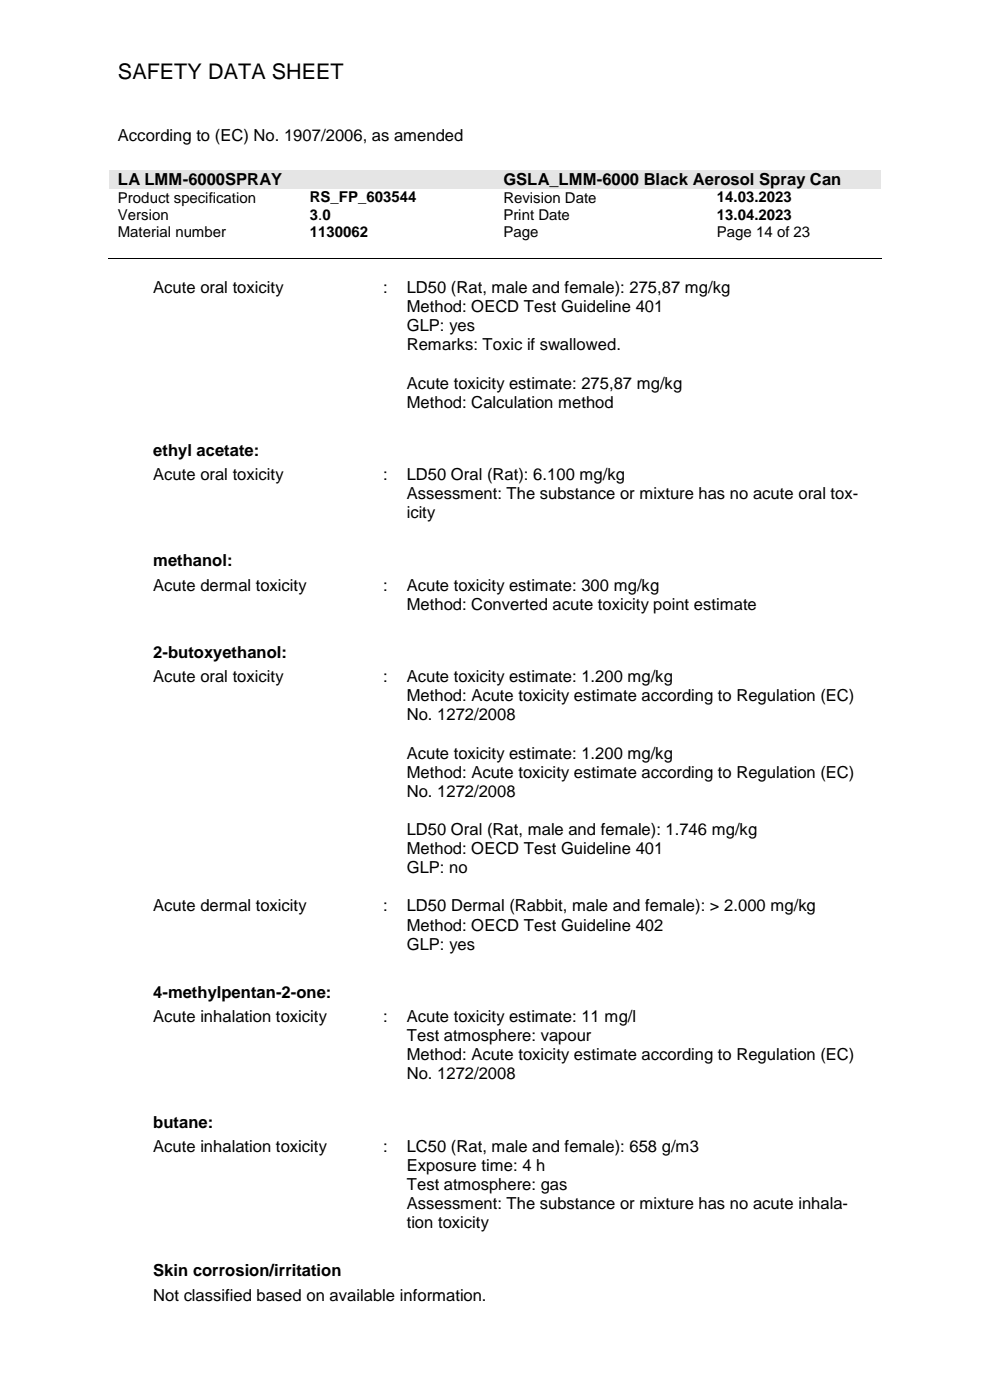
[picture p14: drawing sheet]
<svg xmlns="http://www.w3.org/2000/svg" width="210mm" height="297mm" viewBox="0 0 210 297" stroke-linecap="round" stroke-linejoin="round" font-family="sans-serif">
<defs><g id="words">
<text font-size="4.6" x="25" y="16.8">SAFETY DATA SHEET</text>
<g font-size="3.5">
<text x="25" y="29.9">According to (EC) No. 1907/2006, as amended</text>
<text x="25" y="39.2">LA LMM-6000SPRAY</text>
<text x="106.8" y="39.2">GSLA_LMM-6000 Black Aerosol Spray Can</text>
<text x="32.5" y="62.1">Acute oral toxicity</text>
<text x="81.3" y="62.1">:</text>
<text x="86.3" y="62.1">LD50 (Rat, male and female): 275,87 mg/kg</text>
<text x="86.3" y="66.2">Method: OECD Test Guideline 401</text>
<text x="86.3" y="70.2">GLP: yes</text>
<text x="86.3" y="74.3">Remarks: Toxic if swallowed.</text>
<text x="86.3" y="82.4">Acute toxicity estimate: 275,87 mg/kg</text>
<text x="86.3" y="86.5">Method: Calculation method</text>
<text x="32.5" y="96.7">ethyl acetate:</text>
<text x="32.5" y="101.8">Acute oral toxicity</text>
<text x="81.3" y="101.8">:</text>
<text x="86.3" y="101.8">LD50 Oral (Rat): 6.100 mg/kg</text>
<text x="86.3" y="105.9">Assessment: The substance or mixture has no acute oral tox-</text>
<text x="86.3" y="110">icity</text>
<text x="32.5" y="120.1">methanol:</text>
<text x="32.5" y="125.3">Acute dermal toxicity</text>
<text x="81.3" y="125.3">:</text>
<text x="86.3" y="125.3">Acute toxicity estimate: 300 mg/kg</text>
<text x="86.3" y="129.3">Method: Converted acute toxicity point estimate</text>
<text x="32.5" y="139.5">2-butoxyethanol:</text>
<text x="32.5" y="144.7">Acute oral toxicity</text>
<text x="81.3" y="144.7">:</text>
<text x="86.3" y="144.7">Acute toxicity estimate: 1.200 mg/kg</text>
<text x="86.3" y="148.7">Method: Acute toxicity estimate according to Regulation (EC)</text>
<text x="86.3" y="152.8">No. 1272/2008</text>
<text x="86.3" y="160.9">Acute toxicity estimate: 1.200 mg/kg</text>
<text x="86.3" y="165">Method: Acute toxicity estimate according to Regulation (EC)</text>
<text x="86.3" y="169">No. 1272/2008</text>
<text x="86.3" y="177.1">LD50 Oral (Rat, male and female): 1.746 mg/kg</text>
<text x="86.3" y="181.2">Method: OECD Test Guideline 401</text>
<text x="86.3" y="185.3">GLP: no</text>
<text x="32.5" y="193.4">Acute dermal toxicity</text>
<text x="81.3" y="193.4">:</text>
<text x="86.3" y="193.4">LD50 Dermal (Rabbit, male and female): &gt; 2.000 mg/kg</text>
<text x="86.3" y="197.4">Method: OECD Test Guideline 402</text>
<text x="86.3" y="201.5">GLP: yes</text>
<text x="32.5" y="211.7">4-methylpentan-2-one:</text>
<text x="32.5" y="216.9">Acute inhalation toxicity</text>
<text x="81.3" y="216.9">:</text>
<text x="86.3" y="216.9">Acute toxicity estimate: 11 mg/l</text>
<text x="86.3" y="220.9">Test atmosphere: vapour</text>
<text x="86.3" y="225">Method: Acute toxicity estimate according to Regulation (EC)</text>
<text x="86.3" y="229">No. 1272/2008</text>
<text x="32.5" y="239.2">butane:</text>
<text x="32.5" y="244.4">Acute inhalation toxicity</text>
<text x="81.3" y="244.4">:</text>
<text x="86.3" y="244.4">LC50 (Rat, male and female): 658 g/m3</text>
<text x="86.3" y="248.4">Exposure time: 4 h</text>
<text x="86.3" y="252.5">Test atmosphere: gas</text>
<text x="86.3" y="256.5">Assessment: The substance or mixture has no acute inhala-</text>
<text x="86.3" y="260.6">tion toxicity</text>
<text x="32.5" y="270.8">Skin corrosion/irritation</text>
<text x="32.5" y="275.9">Not classified based on available information.</text>
</g>
<g font-size="3.2">
<text x="25" y="43">Product specification</text>
<text x="25" y="46.7">Version</text>
<text x="65.7" y="42.9">RS_FP_603544</text>
<text x="65.7" y="46.6">3.0</text>
<text x="106.8" y="43">Revision Date</text>
<text x="106.8" y="46.7">Print Date</text>
<text x="152.1" y="42.9">14.03.2023</text>
<text x="152.1" y="46.6">13.04.2023</text>
<text x="25" y="50.3">Material number</text>
<text x="65.7" y="50.2">1130062</text>
<text x="106.8" y="50.3">Page</text>
<text x="152.1" y="50.3">Page 14 of 23</text>
</g>
</g></defs>
<g fill="#e5e5e5">
<path d="M23.1 36h81.8v4h-81.8z" fill-rule="evenodd"/>
<path d="M25 36h78v4h-78z" fill-rule="evenodd"/>
<path d="M104.9 36h82v4h-82z" fill-rule="evenodd"/>
<path d="M106.8 36h78.2v4h-78.2z" fill-rule="evenodd"/>
</g>
<path d="M22.9 54.7h164.1" fill="none" stroke="#000" stroke-width=".21"/>
<g fill="#000">
<path d="M63.5 54.7h.2v.1h-.2z" fill-rule="evenodd"/>
<path d="M104.6 54.7h.2v.1h-.2z" fill-rule="evenodd"/>
<path d="M150 54.7h.1v.1h-.1z" fill-rule="evenodd"/>
</g>
<use href="#words"/>
</svg>
